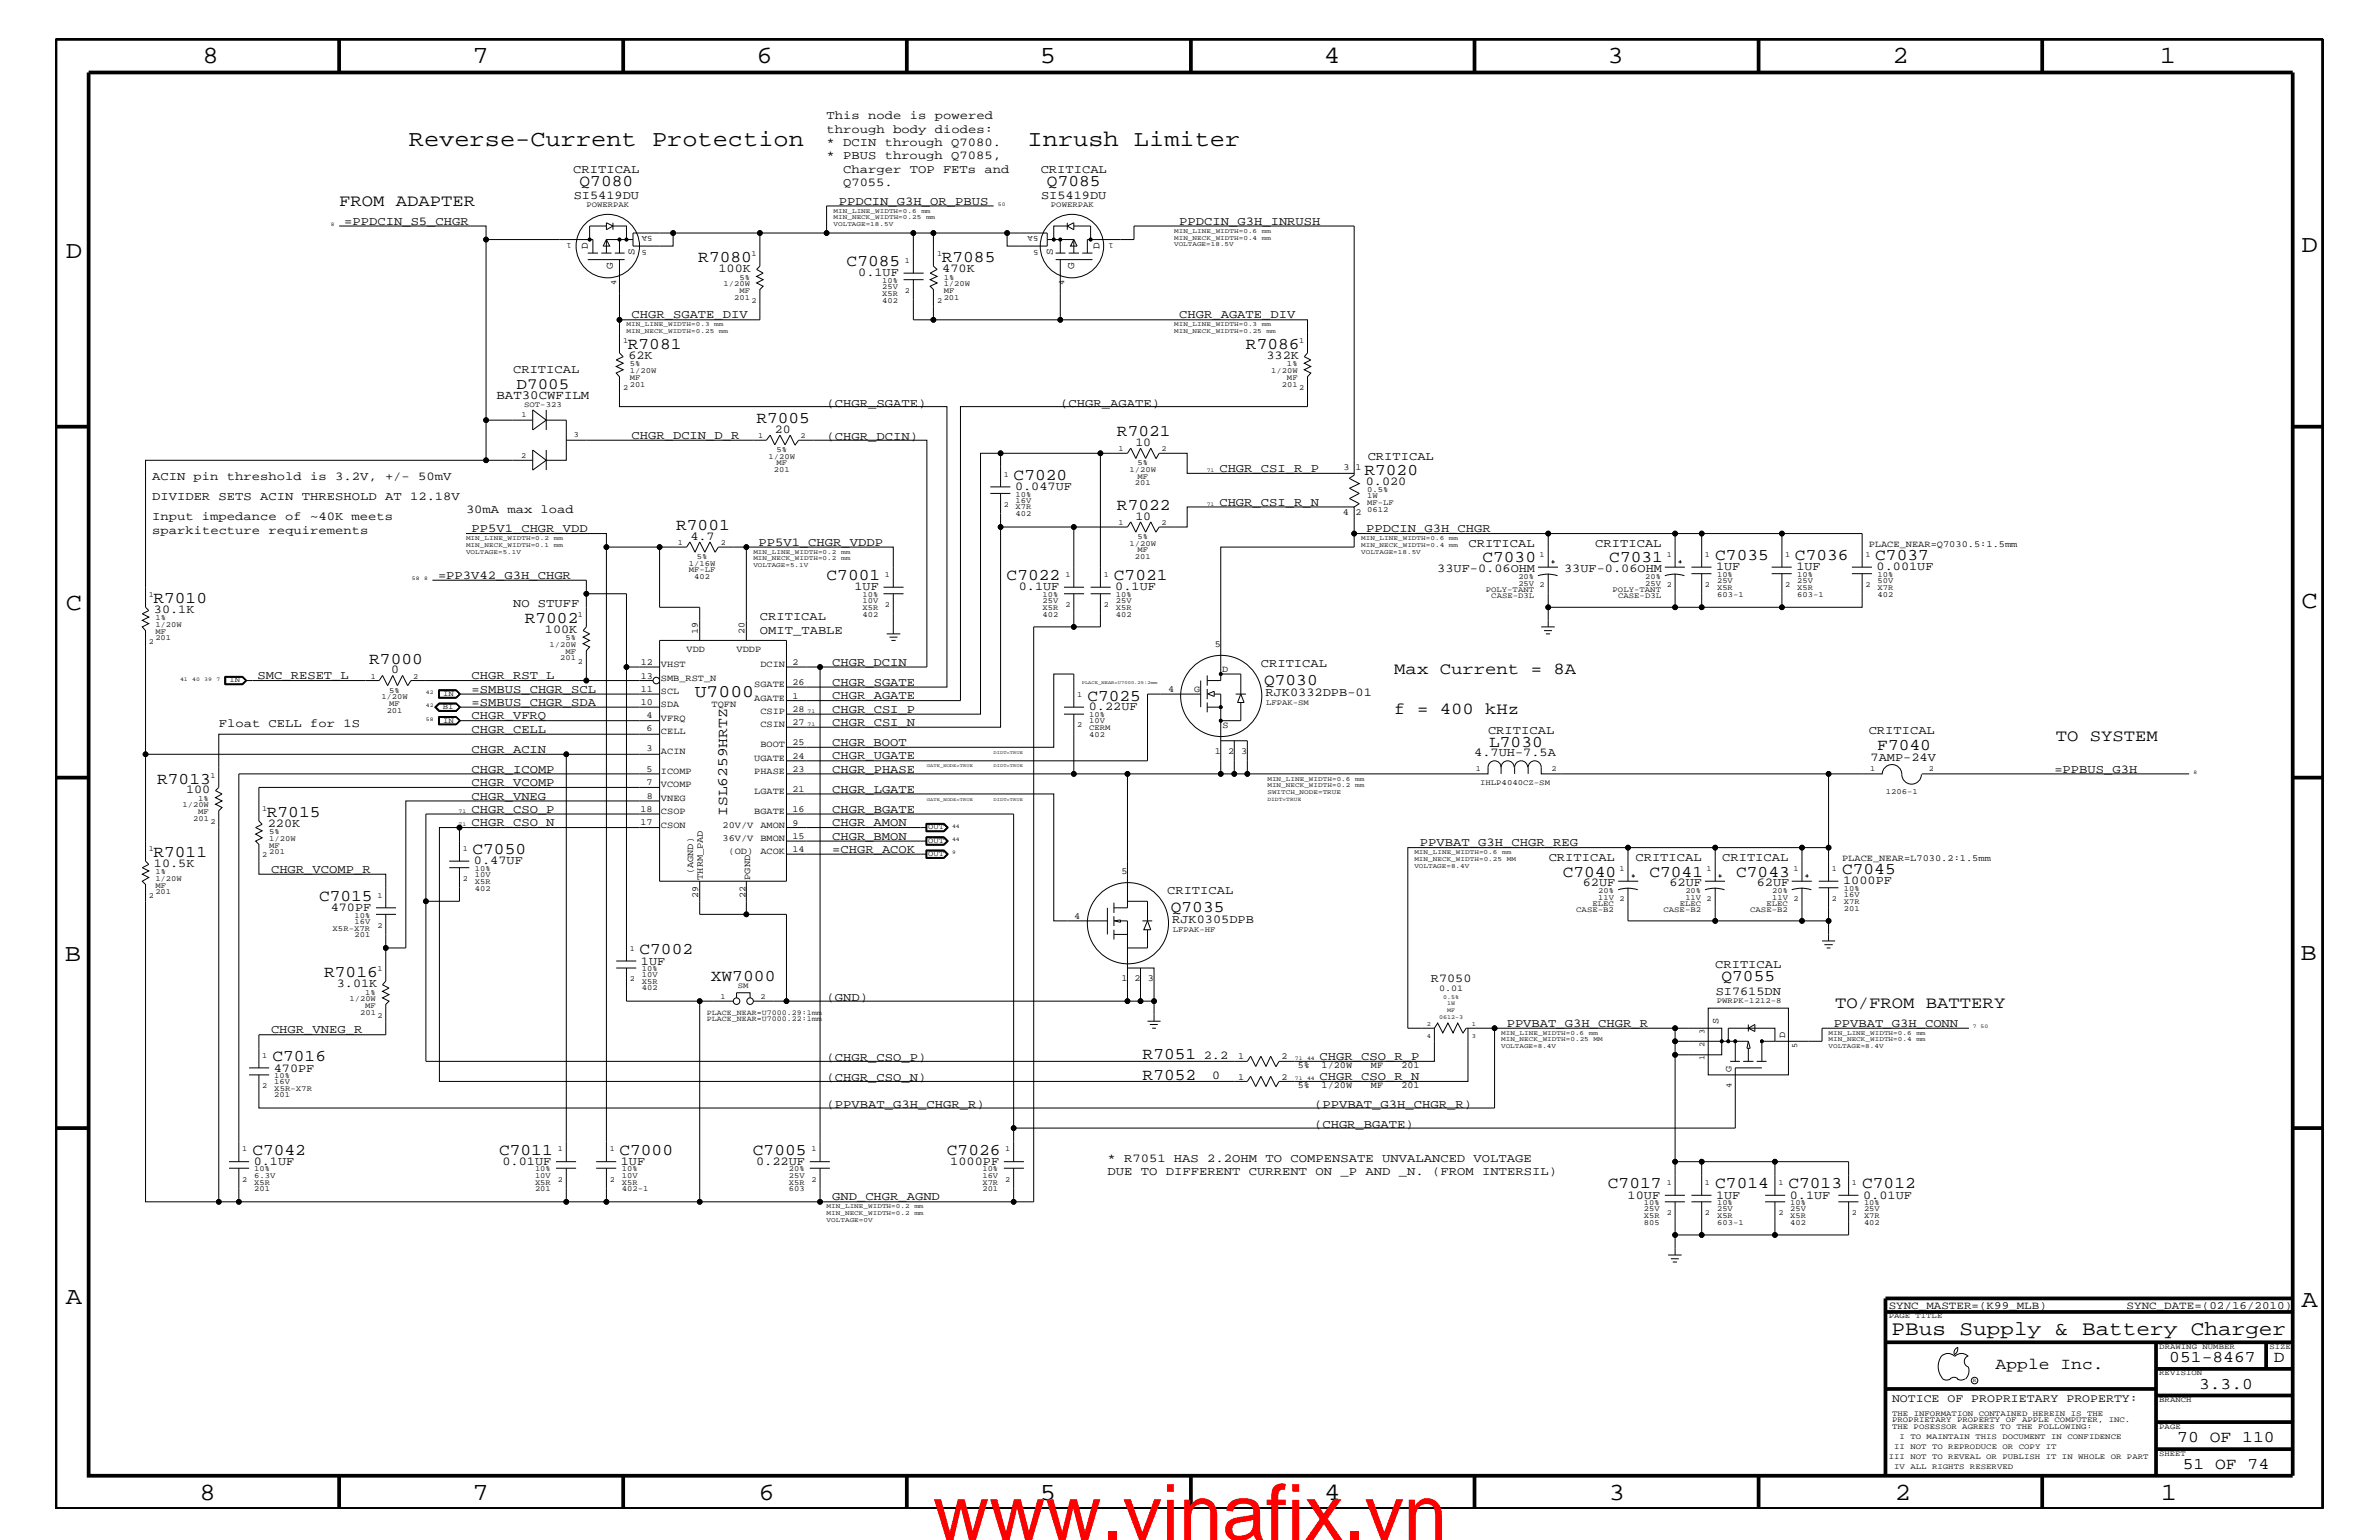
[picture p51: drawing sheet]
<svg xmlns="http://www.w3.org/2000/svg" width="432mm" height="279mm" viewBox="0 0 432 279" stroke-linecap="round" stroke-linejoin="round" font-family="sans-serif">
<defs><g id="words">
<text font-size="14.1" fill="#f00" x="169.3" y="279.4">www.vinafix.vn</text>
<g font-size="4.5">
<text x="36.7" y="11.5">8</text>
<text x="85.8" y="11.5">7</text>
<text x="137.3" y="11.5">6</text>
<text x="188.7" y="11.5">5</text>
<text x="240.3" y="11.5">4</text>
<text x="291.8" y="11.5">3</text>
<text x="343.5" y="11.5">2</text>
<text x="392" y="11.5">1</text>
<text x="11.9" y="46.8">D</text>
<text x="417.7" y="45.7">D</text>
<text x="11.9" y="110.6">C</text>
<text x="417.7" y="110.3">C</text>
<text x="11.8" y="174.3">B</text>
<text x="417.6" y="174.2">B</text>
<text x="11.9" y="236.7">A</text>
<text x="417.7" y="237.1">A</text>
<text x="36.2" y="272.1">8</text>
<text x="85.8" y="272.1">7</text>
<text x="137.7" y="272.1">6</text>
<text x="188.7" y="272.1">5</text>
<text x="240.4" y="272.1">4</text>
<text x="292" y="272.1">3</text>
<text x="343.9" y="272.1">2</text>
<text x="392.2" y="272.1">1</text>
</g>
<g font-size="4.1">
<text x="74.2" y="26.5">Reverse-Current Protection</text>
<text x="186.5" y="26.5">Inrush Limiter</text>
</g>
<text font-size="3.7" x="343.3" y="242.3">PBus Supply &amp; Battery Charger</text>
<text font-size="3.2" x="126.1" y="126.5">U7000</text>
<g font-size="3">
<text x="105.2" y="33.7">Q7080</text>
<text x="190" y="33.7">Q7085</text>
<text x="61.6" y="37.4">FROM ADAPTER</text>
<text x="126.7" y="47.6">R7080</text>
<text x="170.9" y="47.6">R7085</text>
<text x="153.7" y="48.3">C7085</text>
<text x="114" y="63.4">R7081</text>
<text x="226.1" y="63.4">R7086</text>
<text x="137.3" y="76.8">R7005</text>
<text x="202.7" y="79.2">R7021</text>
<text x="184" y="87.1">C7020</text>
<text x="247.6" y="86.2">R7020</text>
<text x="202.7" y="92.6">R7022</text>
<text x="122.7" y="96.2">R7001</text>
<text x="311.3" y="101.6">C7035</text>
<text x="325.8" y="101.6">C7036</text>
<text x="340.4" y="101.6">C7037</text>
<text x="150" y="105.3">C7001</text>
<text x="182.7" y="105.3">C7022</text>
<text x="202.2" y="105.3">C7021</text>
<text x="269.1" y="102.1">C7030</text>
<text x="292.1" y="102.1">C7031</text>
<text x="27.9" y="109.4">R7010</text>
<text x="95.2" y="113.1">R7002</text>
<text x="67" y="120.4">R7000</text>
<text x="229.4" y="124.2">Q7030</text>
<text x="253.1" y="122.3">Max Current = 8A</text>
<text x="197.4" y="127.1">C7025</text>
<text x="253.1" y="129.6">f = 400 kHz</text>
<text x="270.3" y="135.5">L7030</text>
<text x="340.7" y="136.1">F7040</text>
<text x="373.1" y="134.4">TO SYSTEM</text>
<text x="28.5" y="142.2">R7013</text>
<text x="48.4" y="148.2">R7015</text>
<text x="27.9" y="155.5">R7011</text>
<text x="85.8" y="155">C7050</text>
<text x="283.6" y="159">C7040</text>
<text x="299.4" y="159">C7041</text>
<text x="315.1" y="159">C7043</text>
<text x="334.3" y="158.6">C7045</text>
<text x="57.9" y="163.5">C7015</text>
<text x="212.5" y="165.4">Q7035</text>
<text x="116.1" y="173.2">C7002</text>
<text x="58.8" y="177.3">R7016</text>
<text x="129" y="177.9">XW7000</text>
<text x="312.5" y="178">Q7055</text>
<text x="333.1" y="182.9">TO/FROM BATTERY</text>
<text x="49.4" y="192.6">C7016</text>
<text x="207.4" y="192.2">R7051</text>
<text x="207.4" y="195.9">R7052</text>
<text x="45.8" y="209.6">C7042</text>
<text x="90.6" y="209.6">C7011</text>
<text x="112.4" y="209.6">C7000</text>
<text x="136.7" y="209.6">C7005</text>
<text x="171.9" y="209.6">C7026</text>
<text x="291.8" y="215.6">C7017</text>
<text x="311.3" y="215.6">C7014</text>
<text x="324.6" y="215.6">C7013</text>
<text x="338" y="215.6">C7012</text>
<text x="362.2" y="248.4">Apple Inc.</text>
<text x="393.7" y="247.1">051-8467</text>
<text x="399.2" y="252">3.3.0</text>
<text x="412.7" y="247.1">D</text>
<text x="395.2" y="261.6">70 OF 110</text>
<text x="396.2" y="266.6">51 OF 74</text>
</g>
<text font-size="2.9" x="93.8" y="70.6">D7005</text>
<text font-size="2.6" x="132" y="148" transform="rotate(-90 132 148)">ISL6259HRTZ</text>
<text font-size="2.3" x="90.1" y="72.4">BAT30CWFILM</text>
<g font-size="2.2">
<text x="150" y="21.6">This node is powered</text>
<text x="150" y="24.1">through body diodes:</text>
<text x="150" y="28.9">* PBUS through Q7085,</text>
<text x="150" y="26.5">* DCIN through Q7080.</text>
<text x="104.1" y="31.4">CRITICAL</text>
<text x="153" y="33.7">Q7055.</text>
<text x="153" y="31.4">Charger TOP FETs and</text>
<text x="188.9" y="31.4">CRITICAL</text>
<text x="62.5" y="40.8">=PPDCIN_S5_CHGR</text>
<text x="104.1" y="36.2">SI5419DU</text>
<text x="152.2" y="37.2">PPDCIN_G3H_OR_PBUS</text>
<text x="189" y="36.2">SI5419DU</text>
<text x="214" y="40.8">PPDCIN_G3H_INRUSH</text>
<text x="130.4" y="49.4">100K</text>
<text x="155.8" y="50.2">0.1UF</text>
<text x="171" y="49.4">470K</text>
<text x="114.6" y="57.8">CHGR_SGATE_DIV</text>
<text x="214" y="57.8">CHGR_AGATE_DIV</text>
<text x="114" y="65.1">62K</text>
<text x="229.9" y="65.1">332K</text>
<text x="93.1" y="67.7">CRITICAL</text>
<text x="150" y="73.8">(CHGR_SGATE)</text>
<text x="192.4" y="73.8">(CHGR_AGATE)</text>
<text x="114.6" y="79.6">CHGR_DCIN_D_R</text>
<text x="140.6" y="78.5">20</text>
<text x="150" y="79.9">(CHGR_DCIN)</text>
<text x="206.1" y="80.9">10</text>
<text x="248.2" y="83.5">CRITICAL</text>
<text x="27.6" y="87.1">ACIN pin threshold is 3.2V, +/- 50mV</text>
<text x="184.2" y="88.9">0.047UF</text>
<text x="221.3" y="85.6">CHGR_CSI_R_P</text>
<text x="247.9" y="88">0.020</text>
<text x="27.6" y="90.7">DIVIDER SETS ACIN THRESHOLD AT 12.18V</text>
<text x="27.6" y="94.3">Input impedance of ~40K meets</text>
<text x="84.6" y="93.2">30mA max load</text>
<text x="206.1" y="94.3">10</text>
<text x="221.3" y="91.7">CHGR_CSI_R_N</text>
<text x="27.6" y="96.8">sparkitecture requirements</text>
<text x="85.6" y="96.5">PP5V1_CHGR_VDD</text>
<text x="125.3" y="97.9">4.7</text>
<text x="137.7" y="99">PP5V1_CHGR_VDDP</text>
<text x="248" y="96.5">PPDCIN_G3H_CHGR</text>
<text x="266.5" y="99.3">CRITICAL</text>
<text x="289.6" y="99.3">CRITICAL</text>
<text x="79.5" y="105">=PP3V42_G3H_CHGR</text>
<text x="155.1" y="107.1">1UF</text>
<text x="184.9" y="107.1">0.1UF</text>
<text x="202.4" y="107.1">0.1UF</text>
<text x="260.9" y="103.7">33UF-0.06OHM</text>
<text x="283.9" y="103.7">33UF-0.06OHM</text>
<text x="311.5" y="103.5">1UF</text>
<text x="326.1" y="103.5">1UF</text>
<text x="340.6" y="103.5">0.001UF</text>
<text x="27.9" y="111.2">30.1K</text>
<text x="93.1" y="110.2">NO STUFF</text>
<text x="137.9" y="112.6">CRITICAL</text>
<text x="98.9" y="114.8">100K</text>
<text x="137.9" y="115">OMIT_TABLE</text>
<text x="46.7" y="123.2">SMC_RESET_L</text>
<text x="71" y="122.1">0</text>
<text x="85.6" y="123.2">CHGR_RST_L</text>
<text x="85.6" y="125.7">=SMBUS_CHGR_SCL</text>
<text x="151" y="124.4">CHGR_SGATE</text>
<text x="151" y="120.8">CHGR_DCIN</text>
<text x="228.9" y="121">CRITICAL</text>
<text x="39.7" y="131.9">Float CELL for 1S</text>
<text x="85.6" y="130.5">CHGR_VFRQ</text>
<text x="85.6" y="128">=SMBUS_CHGR_SDA</text>
<text x="151" y="126.9">CHGR_AGATE</text>
<text x="151" y="131.7">CHGR_CSI_N</text>
<text x="151" y="129.3">CHGR_CSI_P</text>
<text x="197.6" y="128.9">0.22UF</text>
<text x="229.7" y="126.3">RJK0332DPB-01</text>
<text x="85.6" y="133">CHGR_CELL</text>
<text x="85.6" y="136.6">CHGR_ACIN</text>
<text x="151" y="137.8">CHGR_UGATE</text>
<text x="151" y="135.3">CHGR_BOOT</text>
<text x="267.6" y="137.2">4.7UH-7.5A</text>
<text x="270.1" y="133.2">CRITICAL</text>
<text x="339.2" y="133.2">CRITICAL</text>
<text x="33.8" y="144">100</text>
<text x="85.6" y="142.6">CHGR_VCOMP</text>
<text x="85.6" y="140.2">CHGR_ICOMP</text>
<text x="151" y="140.2">CHGR_PHASE</text>
<text x="151" y="143.9">CHGR_LGATE</text>
<text x="339.5" y="138">7AMP-24V</text>
<text x="372.9" y="140.2">=PPBUS_G3H</text>
<text x="85.6" y="149.9">CHGR_CSO_N</text>
<text x="85.6" y="147.5">CHGR_CSO_P</text>
<text x="85.6" y="145.1">CHGR_VNEG</text>
<text x="151" y="147.5">CHGR_BGATE</text>
<text x="151" y="149.9">CHGR_AMON</text>
<text x="48.6" y="150.1">220K</text>
<text x="151" y="154.7">=CHGR_ACOK</text>
<text x="151" y="152.3">CHGR_BMON</text>
<text x="257.7" y="153.5">PPVBAT_G3H_CHGR_REG</text>
<text x="27.9" y="157.3">10.5K</text>
<text x="49.2" y="158.4">CHGR_VCOMP_R</text>
<text x="86" y="156.8">0.47UF</text>
<text x="281.1" y="156.2">CRITICAL</text>
<text x="287.3" y="160.7">62UF</text>
<text x="296.8" y="156.2">CRITICAL</text>
<text x="303" y="160.7">62UF</text>
<text x="312.6" y="156.2">CRITICAL</text>
<text x="318.9" y="160.7">62UF</text>
<text x="334.5" y="160.5">1000PF</text>
<text x="60" y="165.3">470PF</text>
<text x="211.8" y="162.2">CRITICAL</text>
<text x="212.8" y="167.5">RJK0305DPB</text>
<text x="61.1" y="179.1">3.01K</text>
<text x="116.3" y="175">1UF</text>
<text x="259.7" y="178.2">R7050</text>
<text x="311.3" y="175.6">CRITICAL</text>
<text x="150" y="181.6">(GND)</text>
<text x="311.4" y="180.5">SI7615DN</text>
<text x="49.2" y="187.5">CHGR_VNEG_R</text>
<text x="273.5" y="186.3">PPVBAT_G3H_CHGR_R</text>
<text x="332.8" y="186.3">PPVBAT_G3H_CONN</text>
<text x="49.7" y="194.4">470PF</text>
<text x="150" y="192.6">(CHGR_CSO_P)</text>
<text x="150" y="196.2">(CHGR_CSO_N)</text>
<text x="218.5" y="192.1">2.2</text>
<text x="220" y="195.7">0</text>
<text x="239.5" y="192.3">CHGR_CSO_R_P</text>
<text x="239.5" y="195.9">CHGR_CSO_R_N</text>
<text x="150" y="201">(PPVBAT_G3H_CHGR_R)</text>
<text x="238.5" y="201">(PPVBAT_G3H_CHGR_R)</text>
<text x="238.5" y="204.7">(CHGR_BGATE)</text>
<text x="46.1" y="211.4">0.1UF</text>
<text x="91.2" y="211.4">0.01UF</text>
<text x="112.7" y="211.4">1UF</text>
<text x="137.2" y="211.4">0.22UF</text>
<text x="172.5" y="211.4">1000PF</text>
<text x="201" y="210.8">* R7051 HAS 2.2OHM TO COMPENSATE UNVALANCED VOLTAGE</text>
<text x="201" y="213.2">DUE TO DIFFERENT CURRENT ON _P AND _N. (FROM INTERSIL)</text>
<text x="151" y="217.8">GND_CHGR_AGND</text>
<text x="295.4" y="217.5">10UF</text>
<text x="311.5" y="217.5">1UF</text>
<text x="324.9" y="217.5">0.1UF</text>
<text x="338.2" y="217.5">0.01UF</text>
</g>
<text font-size="2.1" x="343.4" y="254.4">NOTICE OF PROPRIETARY PROPERTY:</text>
<g font-size="2">
<text x="342.8" y="237.4">SYNC_MASTER=(K99_MLB)</text>
<text x="386" y="237.4">SYNC_DATE=(02/16/2010)</text>
</g>
<g font-size="1.9">
<text x="106.7" y="45.2" transform="rotate(-90 106.7 45.2)">D</text>
<text x="115.1" y="46.3" transform="rotate(-90 115.1 46.3)">S</text>
<text x="191.1" y="46.3" transform="rotate(-90 191.1 46.3)">S</text>
<text x="199.6" y="45.2" transform="rotate(-90 199.6 45.2)">D</text>
<text x="111.3" y="48.9" transform="rotate(-90 111.3 48.9)">G</text>
<text x="195" y="48.9" transform="rotate(-90 195 48.9)">G</text>
</g>
<g font-size="1.7">
<text x="243.8" y="85.2">3</text>
<text x="246" y="85.2">1</text>
<text x="243.8" y="93.5">4</text>
<text x="246" y="93.5">2</text>
<text x="339.2" y="99.3">PLACE_NEAR=Q7030.5:1.5mm</text>
<text x="124.6" y="118.2">VDD</text>
<text x="126.7" y="115.1" transform="rotate(-90 126.7 115.1)">19</text>
<text x="133.7" y="118.2">VDDP</text>
<text x="135.1" y="115.1" transform="rotate(-90 135.1 115.1)">20</text>
<text x="220.5" y="117.4">5</text>
<text x="116.3" y="120.7">12</text>
<text x="116.3" y="125.5">11</text>
<text x="116.3" y="123.1">13</text>
<text x="120" y="121">VHST</text>
<text x="120" y="125.9">SCL</text>
<text x="120" y="123.5">SMB_RST_N</text>
<text x="136.9" y="124.7">SGATE</text>
<text x="138" y="121">DCIN</text>
<text x="143.8" y="124.3">26</text>
<text x="143.8" y="120.7">2</text>
<text x="212" y="125.5">4</text>
<text x="216.7" y="125.5">G</text>
<text x="221.8" y="121.9">D</text>
<text x="116.3" y="128">10</text>
<text x="117.3" y="130.2">4</text>
<text x="120" y="128.3">SDA</text>
<text x="120" y="130.8">VFRQ</text>
<text x="129.2" y="128.2">TQFN</text>
<text x="136.9" y="127.1">AGATE</text>
<text x="138" y="129.6">CSIP</text>
<text x="138" y="131.9">CSIN</text>
<text x="143.8" y="126.8">1</text>
<text x="143.8" y="129.1">28</text>
<text x="143.8" y="131.6">27</text>
<text x="117.3" y="136.3">3</text>
<text x="117.3" y="132.7">6</text>
<text x="120" y="136.8">ACIN</text>
<text x="120" y="133.2">CELL</text>
<text x="138" y="135.6">BOOT</text>
<text x="143.8" y="135.2">25</text>
<text x="143.8" y="137.7">24</text>
<text x="220.5" y="136.8">1</text>
<text x="221.9" y="132.1">S</text>
<text x="222.9" y="136.8">2</text>
<text x="225.3" y="136.8">3</text>
<text x="117.3" y="140">5</text>
<text x="117.3" y="142.4">7</text>
<text x="120" y="140.4">ICOMP</text>
<text x="120" y="142.9">VCOMP</text>
<text x="136.9" y="140.4">PHASE</text>
<text x="136.9" y="138">UGATE</text>
<text x="143.8" y="143.7">21</text>
<text x="143.8" y="140.1">23</text>
<text x="116.2" y="147.3">18</text>
<text x="116.2" y="149.6">17</text>
<text x="117.4" y="144.9">8</text>
<text x="120" y="145.3">VNEG</text>
<text x="120" y="147.7">CSOP</text>
<text x="136.9" y="144">LGATE</text>
<text x="136.9" y="147.7">BGATE</text>
<text x="143.8" y="149.8">9</text>
<text x="143.8" y="147.3">16</text>
<text x="120" y="150.1">CSON</text>
<text x="131.1" y="150.1">20V/V</text>
<text x="131.1" y="152.6">36V/V</text>
<text x="132.2" y="155">(OD)</text>
<text x="138" y="150.1">AMON</text>
<text x="138" y="152.6">BMON</text>
<text x="138" y="155">ACOK</text>
<text x="143.8" y="152.2">15</text>
<text x="143.8" y="154.6">14</text>
<text x="125.8" y="158.6" transform="rotate(-90 125.8 158.6)">(AGND)</text>
<text x="127.6" y="159.6" transform="rotate(-90 127.6 159.6)">THRM_PAD</text>
<text x="136.1" y="159.6" transform="rotate(-90 136.1 159.6)">PGND</text>
<text x="203.5" y="158.6">5</text>
<text x="334.3" y="156.2">PLACE_NEAR=L7030.2:1.5mm</text>
<text x="126.7" y="162.9" transform="rotate(-90 126.7 162.9)">29</text>
<text x="135.3" y="162.9" transform="rotate(-90 135.3 162.9)">22</text>
<text x="195" y="166.7">4</text>
<text x="203.5" y="178">1</text>
<text x="205.9" y="178">2</text>
<text x="208.4" y="178">3</text>
<text x="311.9" y="185.9" transform="rotate(-90 311.9 185.9)">S</text>
<text x="324" y="188.3" transform="rotate(-90 324 188.3)">D</text>
<text x="224.7" y="192.2">1</text>
<text x="224.7" y="195.9">1</text>
<text x="232.6" y="192.2">2</text>
<text x="232.6" y="195.9">2</text>
<text x="235.5" y="193.7">5%</text>
<text x="235.5" y="197.4">5%</text>
<text x="239.9" y="193.7">1/20W</text>
<text x="239.9" y="197.4">1/20W</text>
<text x="248.8" y="193.7">MF</text>
<text x="248.8" y="197.4">MF</text>
<text x="254.4" y="193.7">201</text>
<text x="254.4" y="197.4">201</text>
<text x="314.3" y="194.4" transform="rotate(-90 314.3 194.4)">G</text>
</g>
<text font-size="1.6" x="261.2" y="179.9">0.01</text>
<g font-size="1.4">
<text x="106.4" y="37.6">POWERPAK</text>
<text x="190.8" y="37.6">POWERPAK</text>
<text x="103.7" y="44.1" transform="rotate(-180 103.7 44.1)">1</text>
<text x="117.4" y="45.3" transform="rotate(-180 117.4 45.3)">5</text>
<text x="118.4" y="42.9" transform="rotate(-180 118.4 42.9)">5A</text>
<text x="136.4" y="46.5">1</text>
<text x="164.3" y="47.7">1</text>
<text x="170.1" y="46.5">1</text>
<text x="188.5" y="42.9" transform="rotate(-180 188.5 42.9)">5A</text>
<text x="188.5" y="45.3" transform="rotate(-180 188.5 45.3)">5</text>
<text x="202.1" y="44.1" transform="rotate(-180 202.1 44.1)">1</text>
<text x="111.8" y="51.7" transform="rotate(-90 111.8 51.7)">4</text>
<text x="131.3" y="51.9">1/20W</text>
<text x="134.2" y="50.7">5%</text>
<text x="134.2" y="53.2">MF</text>
<text x="160.1" y="51.3">10%</text>
<text x="160.1" y="52.4">25V</text>
<text x="160.1" y="53.6">X5R</text>
<text x="164.3" y="53.2">2</text>
<text x="171.3" y="50.7">1%</text>
<text x="171.3" y="51.9">1/20W</text>
<text x="171.3" y="53.2">MF</text>
<text x="193.1" y="51.7" transform="rotate(-90 193.1 51.7)">4</text>
<text x="133.3" y="54.4">201</text>
<text x="136.4" y="55">2</text>
<text x="160.1" y="54.9">402</text>
<text x="170.1" y="55">2</text>
<text x="171.3" y="54.4">201</text>
<text x="113.1" y="62.3">1</text>
<text x="235.8" y="62.3">1</text>
<text x="113.1" y="70.7">2</text>
<text x="114.3" y="66.5">5%</text>
<text x="114.3" y="67.7">1/20W</text>
<text x="114.3" y="68.9">MF</text>
<text x="114.3" y="70.1">201</text>
<text x="230.7" y="67.7">1/20W</text>
<text x="232.7" y="70.1">201</text>
<text x="233.6" y="66.5">1%</text>
<text x="233.6" y="68.9">MF</text>
<text x="235.8" y="70.7">2</text>
<text x="94.7" y="75.7">1</text>
<text x="95.1" y="73.8">SOT-323</text>
<text x="94.6" y="83.1">2</text>
<text x="104.1" y="79.4">3</text>
<text x="137.6" y="79.4">1</text>
<text x="139.5" y="83.3">1/20W</text>
<text x="140.9" y="82">5%</text>
<text x="145.3" y="79.4">2</text>
<text x="203" y="81.9">1</text>
<text x="210.8" y="81.9">2</text>
<text x="140.5" y="85.6">201</text>
<text x="140.9" y="84.4">MF</text>
<text x="182.2" y="86.5">1</text>
<text x="205" y="85.6">1/20W</text>
<text x="206" y="88.1">201</text>
<text x="206.5" y="84.4">5%</text>
<text x="206.5" y="86.9">MF</text>
<text x="248.2" y="89.2">0.5%</text>
<text x="182.2" y="92">2</text>
<text x="184.3" y="93.7">402</text>
<text x="184.3" y="92.4">X7R</text>
<text x="184.3" y="91.2">16V</text>
<text x="184.3" y="90.1">10%</text>
<text x="203" y="95.2">1</text>
<text x="210.8" y="95.2">2</text>
<text x="248.2" y="90.4">1W</text>
<text x="248.2" y="92.8">0612</text>
<text x="248.2" y="91.6">MF-LF</text>
<text x="123" y="98.8">1</text>
<text x="126.4" y="101.4">5%</text>
<text x="130.8" y="98.8">2</text>
<text x="205" y="99">1/20W</text>
<text x="206" y="101.4">201</text>
<text x="206.5" y="97.7">5%</text>
<text x="206.5" y="100.2">MF</text>
<text x="279.4" y="101">1</text>
<text x="302.5" y="101">1</text>
<text x="309.5" y="101">1</text>
<text x="324" y="101">1</text>
<text x="338.6" y="101">1</text>
<text x="125" y="103.8">MF-LF</text>
<text x="125" y="102.6">1/16W</text>
<text x="126" y="105">402</text>
<text x="160.6" y="104.7">1</text>
<text x="193.4" y="104.7">1</text>
<text x="200.3" y="104.7">1</text>
<text x="269.7" y="107.4">POLY-TANT</text>
<text x="275.6" y="105">20%</text>
<text x="275.6" y="106.3">25V 2</text>
<text x="292.7" y="107.4">POLY-TANT</text>
<text x="298.6" y="105">20%</text>
<text x="298.6" y="106.3">25V 2</text>
<text x="309.5" y="106.5">2</text>
<text x="311.7" y="107">X5R</text>
<text x="311.7" y="105.8">25V</text>
<text x="311.7" y="104.7">10%</text>
<text x="324" y="106.5">2</text>
<text x="326.2" y="107">X5R</text>
<text x="326.2" y="105.8">25V</text>
<text x="326.2" y="104.7">10%</text>
<text x="338.6" y="106.5">2</text>
<text x="340.8" y="107">X7R</text>
<text x="340.8" y="105.8">50V</text>
<text x="340.8" y="104.7">10%</text>
<text x="27" y="108.3">1</text>
<text x="28.2" y="112.6">1%</text>
<text x="28.2" y="113.7">1/20W</text>
<text x="104.9" y="112">1</text>
<text x="156.5" y="111.9">402</text>
<text x="156.5" y="110.6">X5R</text>
<text x="156.5" y="109.4">10V</text>
<text x="156.5" y="108.3">10%</text>
<text x="160.6" y="110.2">2</text>
<text x="189.2" y="111.9">402</text>
<text x="189.2" y="110.6">X5R</text>
<text x="189.2" y="109.4">25V</text>
<text x="189.2" y="108.3">10%</text>
<text x="193.4" y="110.2">2</text>
<text x="200.3" y="110.2">2</text>
<text x="202.5" y="111.9">402</text>
<text x="202.5" y="110.6">X5R</text>
<text x="202.5" y="109.4">25V</text>
<text x="202.5" y="108.3">10%</text>
<text x="270.7" y="108.6">CASE-D3L</text>
<text x="293.7" y="108.6">CASE-D3L</text>
<text x="311.7" y="108.2">603-1</text>
<text x="326.2" y="108.2">603-1</text>
<text x="340.8" y="108.2">402</text>
<text x="27" y="116.8">2</text>
<text x="28.2" y="115">MF</text>
<text x="28.2" y="116.2">201</text>
<text x="99.7" y="117.4">1/20W</text>
<text x="101.7" y="119.8">201</text>
<text x="102.6" y="118.6">MF</text>
<text x="102.6" y="116.2">5%</text>
<text x="41.7" y="123.8">IN</text>
<text x="67.3" y="123.1">1</text>
<text x="70.7" y="125.7">5%</text>
<text x="75" y="123.1">2</text>
<text x="104.9" y="120.4">2</text>
<text x="69.2" y="126.9">1/20W</text>
<text x="70.2" y="129.3">201</text>
<text x="70.7" y="128">MF</text>
<text x="80.3" y="128.7">BI</text>
<text x="80.4" y="126.3">IN</text>
<text x="80.4" y="131.1">IN</text>
<text x="195.5" y="131.9">2</text>
<text x="195.5" y="126.5">1</text>
<text x="197.7" y="131.3">10V</text>
<text x="197.7" y="130.2">10%</text>
<text x="229.8" y="127.9">LFPAK-SM</text>
<text x="197.7" y="133.6">402</text>
<text x="197.7" y="132.4">CERM</text>
<text x="38.2" y="141.1">1</text>
<text x="267.9" y="139.8">1</text>
<text x="268.6" y="142.4">IHLP4040CZ-SM</text>
<text x="281.6" y="139.8">2</text>
<text x="339.4" y="139.8">1</text>
<text x="350.1" y="139.8">2</text>
<text x="33.1" y="146.5">1/20W</text>
<text x="35.1" y="149">201</text>
<text x="36" y="145.3">1%</text>
<text x="36" y="147.7">MF</text>
<text x="38.2" y="149.5">2</text>
<text x="47.6" y="147.1">1</text>
<text x="342.3" y="144">1206-1</text>
<text x="27" y="154.4">1</text>
<text x="47.6" y="155.6">2</text>
<text x="48.9" y="151.3">5%</text>
<text x="48.9" y="152.6">1/20W</text>
<text x="48.9" y="153.8">MF</text>
<text x="48.9" y="155">201</text>
<text x="84" y="154.4">1</text>
<text x="168.5" y="152.9">OUT</text>
<text x="168.5" y="150.5">OUT</text>
<text x="168.5" y="155.4">OUT</text>
<text x="28.2" y="158.6">1%</text>
<text x="28.2" y="159.9">1/20W</text>
<text x="28.2" y="161.1">MF</text>
<text x="84" y="159.9">2</text>
<text x="86.2" y="161.6">402</text>
<text x="86.2" y="160.3">X5R</text>
<text x="86.2" y="159.1">10V</text>
<text x="86.2" y="158">10%</text>
<text x="290.1" y="162">20%</text>
<text x="294" y="158">1</text>
<text x="305.9" y="162">20%</text>
<text x="309.7" y="158">1</text>
<text x="321.6" y="162">20%</text>
<text x="325.5" y="158">1</text>
<text x="332.5" y="158">1</text>
<text x="334.7" y="161.7">10%</text>
<text x="27" y="162.8">2</text>
<text x="28.2" y="162.2">201</text>
<text x="64.3" y="167.6">16V</text>
<text x="64.3" y="166.5">10%</text>
<text x="68.5" y="162.8">1</text>
<text x="286.1" y="165.6">CASE-B2</text>
<text x="289.1" y="164.4">ELEC</text>
<text x="290.1" y="163.3">11V 2</text>
<text x="301.9" y="165.6">CASE-B2</text>
<text x="304.9" y="164.4">ELEC</text>
<text x="305.9" y="163.3">11V 2</text>
<text x="317.7" y="165.6">CASE-B2</text>
<text x="320.6" y="164.4">ELEC</text>
<text x="321.6" y="163.3">11V 2</text>
<text x="332.5" y="163.5">2</text>
<text x="334.7" y="162.8">16V</text>
<text x="334.7" y="163.9">X7R</text>
<text x="334.7" y="165.2">201</text>
<text x="60.4" y="168.9">X5R-X7R</text>
<text x="64.3" y="170">201</text>
<text x="68.5" y="168.3">2</text>
<text x="114.3" y="172.6">1</text>
<text x="212.9" y="169">LFPAK-HF</text>
<text x="68.5" y="176.2">1</text>
<text x="114.3" y="178">2</text>
<text x="116.5" y="179.7">402</text>
<text x="116.5" y="178.5">X5R</text>
<text x="116.5" y="177.3">10V</text>
<text x="116.5" y="176.2">10%</text>
<text x="133.9" y="179.3">SM</text>
<text x="63.4" y="181.6">1/20W</text>
<text x="65.4" y="184.1">201</text>
<text x="66.3" y="180.5">1%</text>
<text x="66.3" y="182.9">MF</text>
<text x="68.5" y="184.7">2</text>
<text x="128.3" y="184.1">PLACE_NEAR=U7000.29:1mm</text>
<text x="128.3" y="185.3">PLACE_NEAR=U7000.22:1mm</text>
<text x="130.8" y="181.3">1</text>
<text x="138" y="181.3">2</text>
<text x="311.6" y="181.9">PWRPK-1212-8</text>
<text x="47.6" y="192">1</text>
<text x="309.4" y="190" transform="rotate(-90 309.4 190)">2</text>
<text x="309.4" y="187.6" transform="rotate(-90 309.4 187.6)">3</text>
<text x="326.2" y="190.1" transform="rotate(-90 326.2 190.1)">5</text>
<text x="47.6" y="197.4">2</text>
<text x="49.8" y="197.9">X5R-X7R</text>
<text x="49.8" y="196.7">16V</text>
<text x="49.8" y="195.6">10%</text>
<text x="309.4" y="192.4" transform="rotate(-90 309.4 192.4)">1</text>
<text x="314.3" y="197.4" transform="rotate(-90 314.3 197.4)">4</text>
<text x="49.8" y="199.1">201</text>
<text x="43.9" y="208.9">1</text>
<text x="101.3" y="208.9">1</text>
<text x="110.7" y="208.9">1</text>
<text x="147.3" y="208.9">1</text>
<text x="182.5" y="208.9">1</text>
<text x="43.9" y="214.4">2</text>
<text x="46.1" y="214.9">X5R</text>
<text x="46.1" y="213.6">6.3V</text>
<text x="46.1" y="212.5">10%</text>
<text x="97.1" y="214.9">X5R</text>
<text x="97.1" y="213.6">10V</text>
<text x="97.1" y="212.5">10%</text>
<text x="101.3" y="214.4">2</text>
<text x="110.7" y="214.4">2</text>
<text x="112.9" y="214.9">X5R</text>
<text x="112.9" y="213.6">10V</text>
<text x="112.9" y="212.5">10%</text>
<text x="143.2" y="214.9">X5R</text>
<text x="143.2" y="213.6">25V</text>
<text x="143.2" y="212.5">20%</text>
<text x="147.3" y="214.4">2</text>
<text x="178.3" y="214.9">X7R</text>
<text x="178.3" y="213.6">16V</text>
<text x="178.3" y="212.5">10%</text>
<text x="182.5" y="214.4">2</text>
<text x="302.5" y="215">1</text>
<text x="309.5" y="215">1</text>
<text x="322.8" y="215">1</text>
<text x="336.1" y="215">1</text>
<text x="46.1" y="216.1">201</text>
<text x="97.1" y="216.1">201</text>
<text x="112.9" y="216.1">402-1</text>
<text x="143.2" y="216.1">603</text>
<text x="178.3" y="216.1">201</text>
<text x="298.4" y="220.9">X5R</text>
<text x="298.4" y="219.7">25V</text>
<text x="298.4" y="218.6">10%</text>
<text x="302.5" y="220.4">2</text>
<text x="309.5" y="220.4">2</text>
<text x="311.7" y="218.6">10%</text>
<text x="311.7" y="220.9">X5R</text>
<text x="311.7" y="219.7">25V</text>
<text x="322.8" y="220.4">2</text>
<text x="325" y="220.9">X5R</text>
<text x="325" y="219.7">25V</text>
<text x="325" y="218.6">10%</text>
<text x="336.1" y="220.4">2</text>
<text x="338.3" y="220.9">X7R</text>
<text x="338.3" y="219.7">25V</text>
<text x="338.3" y="218.6">10%</text>
<text x="298.4" y="222.2">805</text>
<text x="311.7" y="222.2">603-1</text>
<text x="325" y="222.2">402</text>
<text x="338.3" y="222.2">402</text>
<text x="342.8" y="239.2">PAGE TITLE</text>
<text x="391.9" y="244.7">DRAWING NUMBER</text>
<text x="411.9" y="244.7">SIZE</text>
<text x="391.9" y="249.5">REVISION</text>
<text x="343.4" y="256.8">THE INFORMATION CONTAINED HEREIN IS THE</text>
<text x="391.9" y="254.4">BRANCH</text>
<text x="343.4" y="259.3">THE POSESSOR AGREES TO THE FOLLOWING:</text>
<text x="343.4" y="258">PROPRIETARY PROPERTY OF APPLE COMPUTER, INC.</text>
<text x="343.8" y="262.9">II NOT TO REPRODUCE OR COPY IT</text>
<text x="344.8" y="261.1">I TO MAINTAIN THIS DOCUMENT IN CONFIDENCE</text>
<text x="391.9" y="259.3">PAGE</text>
<text x="342.8" y="264.7">III NOT TO REVEAL OR PUBLISH IT IN WHOLE OR PART</text>
<text x="343.8" y="266.6">IV ALL RIGHTS RESERVED</text>
<text x="391.9" y="264.1">SHEET</text>
</g>
<g font-size="1.2">
<text x="151.3" y="38.6">MIN_LINE_WIDTH=0.6</text>
<text x="151.3" y="39.8">MIN_NECK_WIDTH=0.25</text>
<text x="151.3" y="41">VOLTAGE=18.5V</text>
<text x="167.2" y="38.6">mm</text>
<text x="168.1" y="39.8">mm</text>
<text x="213.1" y="43.5">MIN_NECK_WIDTH=0.4</text>
<text x="213.1" y="42.3">MIN_LINE_WIDTH=0.6</text>
<text x="213.1" y="44.6">VOLTAGE=18.5V</text>
<text x="229" y="43.5">mm</text>
<text x="229" y="42.3">mm</text>
<text x="113.7" y="59.2">MIN_LINE_WIDTH=0.3</text>
<text x="129.6" y="59.2">mm</text>
<text x="213.1" y="59.2">MIN_LINE_WIDTH=0.3</text>
<text x="229" y="59.2">mm</text>
<text x="113.7" y="60.4">MIN_NECK_WIDTH=0.25</text>
<text x="130.5" y="60.4">mm</text>
<text x="213.1" y="60.4">MIN_NECK_WIDTH=0.25</text>
<text x="229.9" y="60.4">mm</text>
<text x="84.6" y="99.3">MIN_NECK_WIDTH=0.1</text>
<text x="84.6" y="98">MIN_LINE_WIDTH=0.2</text>
<text x="84.6" y="100.4">VOLTAGE=5.1V</text>
<text x="100.5" y="99.3">mm</text>
<text x="100.5" y="98">mm</text>
<text x="136.7" y="101.6">MIN_NECK_WIDTH=0.2</text>
<text x="136.7" y="100.4">MIN_LINE_WIDTH=0.2</text>
<text x="152.7" y="101.6">mm</text>
<text x="152.7" y="100.4">mm</text>
<text x="247.1" y="98">MIN_LINE_WIDTH=0.6</text>
<text x="247.1" y="100.4">VOLTAGE=18.5V</text>
<text x="247.1" y="99.3">MIN_NECK_WIDTH=0.4</text>
<text x="263" y="98">mm</text>
<text x="263" y="99.3">mm</text>
<text x="136.7" y="102.9">VOLTAGE=5.1V</text>
<text x="230" y="142.9">MIN_NECK_WIDTH=0.2</text>
<text x="230" y="141.7">MIN_LINE_WIDTH=0.6</text>
<text x="246" y="142.9">mm</text>
<text x="246" y="141.7">mm</text>
<text x="230" y="144">SWITCH_NODE=TRUE</text>
<text x="256.7" y="155">MIN_LINE_WIDTH=0.6</text>
<text x="272.6" y="155">mm</text>
<text x="256.7" y="156.2">MIN_NECK_WIDTH=0.25</text>
<text x="256.7" y="157.4">VOLTAGE=8.4V</text>
<text x="273.5" y="156.2">MM</text>
<text x="259" y="188.4">4</text>
<text x="259" y="186.1">2</text>
<text x="267.1" y="188.4">3</text>
<text x="267.1" y="186.1">1</text>
<text x="272.5" y="188.9">MIN_NECK_WIDTH=0.25</text>
<text x="272.5" y="187.7">MIN_LINE_WIDTH=0.6</text>
<text x="272.5" y="190.2">VOLTAGE=8.4V</text>
<text x="288.4" y="187.7">mm</text>
<text x="289.2" y="188.9">MM</text>
<text x="331.9" y="187.7">MIN_LINE_WIDTH=0.6</text>
<text x="331.9" y="188.9">MIN_NECK_WIDTH=0.4</text>
<text x="331.9" y="190.2">VOLTAGE=8.4V</text>
<text x="347.8" y="187.7">mm</text>
<text x="347.8" y="188.9">mm</text>
<text x="150" y="219.2">MIN_LINE_WIDTH=0.2</text>
<text x="150" y="220.4">MIN_NECK_WIDTH=0.2</text>
<text x="150" y="221.7">VOLTAGE=0V</text>
<text x="166" y="219.2">mm</text>
<text x="166" y="220.4">mm</text>
</g>
<g font-size="1.1">
<text x="261.2" y="184.9">0612-3</text>
<text x="262" y="181.2">0.5%</text>
<text x="262.7" y="183.6">MF</text>
<text x="262.7" y="182.4">1W</text>
</g>
<g font-size="1">
<text x="60" y="41">8</text>
<text x="181.1" y="37.4">50</text>
<text x="219" y="85.6">71</text>
<text x="219" y="91.7">71</text>
<text x="74.8" y="105.3">58</text>
<text x="77" y="105.3">8</text>
<text x="32.7" y="123.5">41</text>
<text x="34.9" y="123.5">40</text>
<text x="37.1" y="123.5">39</text>
<text x="39.3" y="123.5">7</text>
<text x="77.3" y="125.9">42</text>
<text x="77.3" y="130.8">58</text>
<text x="77.3" y="128.3">42</text>
<text x="146.6" y="131.7">71</text>
<text x="146.6" y="129.3">71</text>
<text x="398.1" y="140.4">8</text>
<text x="83.2" y="149.9">71</text>
<text x="83.2" y="147.5">71</text>
<text x="230" y="145.3">DIDT=TRUE</text>
<text x="172.8" y="152.6">44</text>
<text x="172.8" y="150.1">44</text>
<text x="172.8" y="155">9</text>
<text x="358.1" y="186.5">7</text>
<text x="359.5" y="186.5">50</text>
<text x="235" y="192.3">71</text>
<text x="235" y="195.9">71</text>
<text x="237.2" y="192.3">44</text>
<text x="237.2" y="195.9">44</text>
<text x="358.1" y="250.7">R</text>
</g>
<g font-size=".8">
<text x="196.3" y="124.1">PLACE_NEAR=U7000.25:2mm</text>
<text x="180.3" y="136.8">DIDT=TRUE</text>
<text x="168.2" y="139.2">GATE_NODE=TRUE</text>
<text x="180.3" y="139.2">DIDT=TRUE</text>
<text x="168.2" y="145.3">GATE_NODE=TRUE</text>
<text x="180.3" y="145.3">DIDT=TRUE</text>
</g>
</g></defs>
<g fill="none" stroke="#000" stroke-width=".18">
<path d="M180.3 37.4h-30.3v4.9M61.6 41h26.6v2.5M106.7 45.9h1.8M106.7 47.1h6.7M107.6 45.9v-2.4h-19.4v32.7h8.5M109.1 45.9h1.9M110.1 43.5l.6 1.1h-1.2zM110.1 43.5v2.4M110.1 41h-3.1v2.5M110.1 43.5h4.8M111.3 41l-1.2-.6v1.3l1.2-.7h2.4v2.5M111.3 40.4v1.3"/>
<path d="M111.6 45.9h1.8M112.4 58v6l.7 .7-1.3 .6 1.3 .6-1.3 .6 1.3 .6-1.3 .6 .6 .7v5.4h59.5v50.9h-29.2M112.4 43.5v2.4M114.9 42.3h7.3v2.3h-7.3zM122.2 42.3h15.7v6l-.6 .6 1.2 .7-1.2 .6 1.2 .5-1.2 .6 1.2 .6-.6 .6v5.5h-25.5v-10.9M137.9 42.3h27.9M164 50.7h3.6M164 49.6h3.6M165.8 50.7v7.3h3.6M169.4 42.3h-3.6v7.3M182.8 42.3h-13.4v6l.7 .6-1.3 .7 1.3 .6-1.3 .5 1.3 .6-1.3 .6 .6 .6v5.5M182.8 42.3h7.3v2.3h-7.3z"/>
<path d="M190.1 43.5h4.8M191.6 45.9h1.8M191.6 47.1h6.7M192.4 58h44.9v6l-.6 .7 1.2 .6-1.2 .6 1.2 .6-1.2 .6 1.2 .6-.6 .7v5.4h-63v53.3h-31.6M192.4 47.1v10.9h-23M192.4 43.5v2.4M193.7 41l1.2-.6v1.3l-1.2-.7h-2.4v2.5M193.7 40.4v1.3M194 45.9h1.8M194.9 43.5l.6 1.1h-1.2zM194.9 43.5v2.4M194.9 41h3.1v2.5"/>
<path d="M196.4 45.9h1.9M197.4 45.9v-2.4h8.4v-2.5h40v45.2l-.9 .6M88.2 76.2v7.3M99.1 76.2l-2.4-1.8v3.6l2.4-1.8h3.7v7.3h-3.7M99.1 74.4v3.6M102.8 79.9h36.3l.7-1 .8 1.8 1-1.8 .9 1.8 .9-1.8 .9 1.8M84.6 96.8h25.5v2.5h9.6M96.7 83.5h-70.3v26.7l.6 .6-1.2 .6 1.2 .6-1.2 .6 1.2 .5-1.2 .6 .6 .7v22.4h76.4M96.7 81.6l2.4 1.9-2.4 1.8zM99.1 81.6v3.7M110.1 99.3v111.5M135.5 99.3h26.6v7.2"/>
<path d="M144.3 80.8l.6-.9h23.3v41.1h-25.5M179.7 89.5h3.7M179.7 88.3h3.7M181.6 95.6h23l.6-.9 1 1.8 .8-1.8 .9 1.8 1-1.8 .9 1.8 .6-.9h5.1v-3.6h30.3v4.8h35.2M181.6 89.5v42.4h-38.9M181.6 88.3v-6.1h-3.6v47.4h-35.3M181.6 82.2h23l.6-.9 1 1.9 .8-1.9 .9 1.9 1-1.9 .9 1.9M194.9 95.6v10.9M199.7 82.2v24.3M209.8 83.3l.6-1.1h5.1v3.7h30.3M244.9 86.8l1.8 .9-1.8 .9 1.8 .9-1.8 1 1.8 .9-.9 .6M245.8 96.8v2.5h-24.2v24.2h-2.5"/>
<path d="M281 96.8v6.1M281 96.8h23M308.9 96.8h-4.9v6.1M323.4 96.8h-14.5v6.1M323.4 96.8h14.6v6.1M323.4 96.8v6.1M78.5 105.3h27.9v2.4M119.7 116.2h23v43.7h-23zM127 116.2v-6h-7.3v-10.9h4.9l.6-1 1 1.9 .8-1.9 .9 1.9 1-1.9 .9 1.9 .6-.9h5.1v16.9M160.4 107.7h3.6M160.4 106.5h3.6M161 115h2.4"/>
<path d="M161.5 115.6h1.4M161.8 116.2h.8M162.1 107.7v7.3M193.1 107.7h3.7M193.1 106.5h3.7M194.9 107.7v6h4.8v-6M194.9 113.7h-7.3v104.3h-77.5M198 107.7h3.6M198 106.5h3.6M279.1 104.5a5.8 5.8 0 0 1 3.6 0M279.1 102.9h3.7M279.7 113.7h2.5"/>
<path d="M280.2 114.4h1.5M280.6 115h.7M281 104.1v9.6M281.6 102h.6M281.9 101.6v.6M302.2 104.5a5.8 5.8 0 0 1 3.5 0M302.2 102.9h3.6M304 104.1v6.1h-23M304.6 102h.6M305 101.6v.6M307 102.9h3.6M307 104.1h3.6"/>
<path d="M308.9 104.1v6.1h-4.9M321.6 102.9h3.6M321.6 104.1h3.6M323.4 104.1v6.1h-14.5M336.1 102.9h3.7M336.1 104.1h3.7M338 104.1v6.1h-14.6M40.8 122.7h3.2l.8 .8-.8 .7h-3.2zM40.8 124.1h3.2M40.8 122.8h3.2M40.9 122.8v1.3M41 122.9h2.9l.7 .6-.7 .6h-2.9z"/>
<path d="M44 122.8l.7 .7-.7 .6M44 122.8l.6 .7M44.6 123.5h24.2l.6-1 1 1.9 .9-1.9 .8 1.9 1-1.9 .9 1.9 .6-.9h31.8M44.6 123.5l-.6 .6M78.9 128.3l.8-.8h3.1l.8 .8-.8 .8h-3.1zM79.6 125.2h3.2l.8 .7-.8 .8h-3.2zM79.6 130h3.2l.8 .8-.8 .7h-3.2zM79.7 126.5h3.1M79.7 125.2v1.4h3.1l.7-.7M79.7 130.1h3.1l.7 .7-.7 .6h-3.1zM79.7 125.3h3.1l.7 .6M79.8 127.7h3l.6 .6h36.3"/>
<path d="M79.8 127.7l-.6 .6 .6 .6h3l.6-.6M79.8 127.7h3l.7 .6M79.8 127.7l-.7 .6 .7 .7h3l.7-.7M79.8 130.2h3l.6 .6-.6 .5h-3zM82.8 125.2l.7 .7M83.4 125.9l-.6 .6M83.4 125.9l-.6-.6h-3v1.2M83.4 125.9h36.3M83.4 130.8h36.3M83.5 128.3l-.7-.7h-3.1l-.7 .7 .7 .8M83.5 128.3l-.7 .8h-3.1M83.5 125.9l-.7 .6"/>
<path d="M102.8 136.8v74M102.8 136.8h16.9M113.7 121v-13.3h-7.3v6l-.6 .7 1.2 .6-1.2 .6 1.2 .6-1.2 .6 1.2 .6-.6 .7v5.4h12.1M119.7 133.2h-80v9.7l-.6 .6 1.2 .5-1.2 .7 1.2 .6-1.2 .6 1.2 .6-.6 .6v70.9h-13.3v-57.5l-.6-.6 1.2-.7-1.2-.6 1.2-.6-1.2-.6 1.2-.6-.6-.6v-19.4M119.7 121h-6v53.4M148.8 121v89.8M193.1 129.6h3.7M193.1 128.3h3.7M194.9 129.6v10.8h-52.2M194.9 128.3v-6h-3.6v13.3h-48.6M217.9 125.9h-9.6v12.1h-65.6M217.9 123.5v4.8"/>
<path d="M219.1 128.3h2.5M219.1 122.5v1.9M219.1 125v1.9M219.1 127.5v1.7M219.1 125.9l1.3-.5v1l-1.1-.5M220.4 125.9h1.2v14.5h2.4M221.6 134.4h4.8v6M221.6 122.3h3.6v3.6M224 134.4v6h2.4M224.3 125.9h1.8M225.2 127.5v3.3h-3.6M225.2 125.9l.6 1.6h-1.2z"/>
<path d="M272.5 139.2a1.19 1.19 0 0 0-1.2-1.2 1.19 1.19 0 0 0-1.2 1.2v1.2h-43.7M272.5 139.2a1.19 1.19 0 0 1 1.1-1.2 1.19 1.19 0 0 1 1.2 1.2M272.5 139.2v1.2M277.3 139.2a1.19 1.19 0 0 0-1.2-1.2 1.19 1.19 0 0 0-1.2 1.2v1.2M81.5 157.4h3.7M81.5 156.2h3.7M83.4 157.4v6.1h-6.1M83.4 150.1v6.1M119.7 142.9h-72.7v6.1l.6 .5-1.2 .6 1.2 .6-1.2 .6 1.2 .7-1.2 .6 .6 .6v5.4h23v6.1M119.7 150.1h-39.9v46.1h146.6l.6-.9 .9 1.8 1-1.8 .9 1.8 .8-1.8 1 1.8M119.7 145.3h-46v26.7h-3.7M119.7 140.4h-76.4v70.4"/>
<path d="M119.7 147.7h-42.4v44.9h149.1l.6-1 .9 1.9 1-1.9 .9 1.9 .8-1.9 1 1.9M127 159.9v6h8.5M135.5 159.9v6h7.2v15.7M142.7 144h48.6v23.1h9.7M142.7 152.6h25.5M142.7 150.1h25.5M142.7 147.7h41.3v63.1M142.7 155h25.5M168.1 149.4h3.3l.7 .7-.7 .8h-3.3zM168.1 151.8h3.3l.7 .8-.7 .8h-3.3zM168.1 154.2h3.3l.7 .8-.7 .7h-3.3zM168.1 153.2h3.2"/>
<path d="M168.1 151.8v1.5h3.2l.7-.7-.7-.8M168.1 155.7v-1.4h3.2l.7 .7-.7 .7M168.1 151.9h3.2l.7 .7-.7 .6M168.1 154.4h3.2M168.2 153.2v-1.2h3.1l.6 .6-.6 .6M168.2 149.5h3.1l.6 .6-.6 .6h-3.1zM168.2 154.4v1.2h3.1l.6-.6-.6-.6M171.3 149.5h-3.2v1.3h3.2M171.3 149.5l.7 .6-.7 .7M171.3 154.4l.7 .6-.7 .6h-3.2M194.9 140.4h9.7v24.3h-2.4M204.6 140.4h17"/>
<path d="M277.4 140.4v-1.2a1.19 1.19 0 0 1 1.2-1.2 1.19 1.19 0 0 1 1.1 1.2v1.2h61.9M293.7 159.9h3.6M295.5 153.8h-40v32.7h4.9l.5-.9 1 1.8 .9-1.8 .9 1.8 .9-1.8 .9 1.8M296.2 158.9h.6M296.4 158.6v.6M309.5 159.9h3.6M311.3 153.8h-15.8v6.1M311.9 158.9h.6M312.2 158.6v.6M325.2 159.9h3.6M327.1 153.8h-15.8v6.1M327.7 158.9h.6"/>
<path d="M328 158.6v.6M330.1 159.9h3.6M331.9 153.8h-4.8v6.1M331.9 140.4v19.5M341.6 140.5a1.78 1.78 0 0 1 1.8-1.8 1.78 1.78 0 0 1 1.8 1.8 1.78 1.78 0 0 0 1.8 1.8 1.78 1.78 0 0 0 1.7-1.8M348.8 140.4h48.5M68.2 165.9h3.7M68.2 164.7h3.7M70 165.9v12.1l-.6 .7 1.2 .6-1.2 .6 1.2 .6-1.2 .5 1.2 .6-.6 .6v5.5h-23v6M111.8 175.6h3.7M111.8 174.4h3.7M113.7 175.6v6h19.4"/>
<path d="M201 164.7v4.8M202.2 163.8v1.8M202.2 166.2v1.8M202.2 168.7v1.8M202.2 167.1l1.2-.2v.4l-1.1-.2M202.2 169.5h2.4M203.4 167.1h1.2v14.5h2.4v-6M204.6 175.6h4.9v9.7M204.6 163.5h3.7v3.6M207.3 167.1h1.8M208.3 167.1l.6 1.6h-1.3zM208.3 168.7v3.3h-3.7"/>
<path d="M293.7 161.4a5.8 5.8 0 0 1 3.6 0M295.5 161.1v6h36.4M309.5 161.4a5.8 5.8 0 0 1 3.5 0M311.3 161.1v6M325.2 161.4a5.8 5.8 0 0 1 3.6 0M327.1 161.1v6M330.1 161.1h3.6M330.7 170.7h2.4M331.1 171.4h1.6M331.6 172h.6M331.9 161.1v9.6M45.2 195h3.7"/>
<path d="M45.2 193.7h3.7M127 181.6v36.4M133.7 181v-.9h2.4v.9M136.7 181.6h67.9M207 181.6h2.5M208.3 185.3h2.4M208.7 185.9h1.4M209.1 186.5h.7M260.4 186.5v6.1h-28.2l-.6 1M265.5 187.5l.6-1h5.2v14.5h-224.3v-6M266.4 186.5v9.7h-34.2l-.6 1M271.3 186.5h41.2v4.9h-8.5v19.4h4.9"/>
<path d="M304 186.5v4.9M304 188.9h13.3M310 182.9h14.6v12.1h-14.6zM313.7 188.9v-2.4h8.5v2.4M314 192.6h1.8M315 188.9v3.7M316.4 192.6h1.9M317.3 186.5l1.2-.6v1.2zM317.3 188.9l.4 1.3h-.6zM317.3 185.9v1.2M317.3 190.2v2.4M318.9 192.6h1.7"/>
<path d="M319.8 193.7h-4.8v11h-131M357.4 186.5h-26.7v2.4h-10.9v3.7M41.6 211.9h3.6M41.6 210.8h3.6M43.3 211.9v6.1h-3.6M100.9 211.9h3.7M100.9 210.8h3.7M102.8 211.9v6.1h-59.5M108.2 211.9h3.6M108.2 210.8h3.6M110.1 211.9v6.1h-7.3M147 211.9h3.6"/>
<path d="M147 210.8h3.6M148.8 211.9v6.1M182.2 211.9h3.6M182.2 210.8h3.6M184 211.9v6.1M302.2 218h3.6M302.2 216.9h3.6M304 210.8v6.1M304 218v9.7M307 218h3.6M307 216.9h3.6M308.9 218v6.1h13.3v-6.1"/>
<path d="M308.9 210.8h26.6v6.1M308.9 210.8v6.1M320.4 218h3.6M320.4 216.9h3.6M322.2 210.8v6.1M333.7 218h3.6M333.7 216.9h3.6M335.5 218v6.1h-13.3M302.8 227.7h2.4M303.3 228.4h1.4M303.6 229h.8M304 224.1h4.9"/>
<path d="M352.3 246.1a1.69 1.69 0 0 1 2.5 0 1.72 1.72 0 0 1 2.4 0M352.4 246a3.2 3.2 0 0 0 .4 4.3l.8 .1 .4-.2M354 250.2l.7-.3 .7 .3M355.2 250.2l.7 .2 .7-.2M355.3 244.4v.3a1.18 1.18 0 0 1-.6 1.1M355.4 244.4a.99 .99 0 0 0-.6 1.4M357.2 246a1.04 1.04 0 0 0-.7 1 1.04 1.04 0 0 0 .7 1M357.3 248l.1 .7a2.11 2.11 0 0 1-.6 1.5"/>
<circle cx="88.2" cy="43.5" r=".42"/>
<circle cx="107" cy="43.5" r=".25"/>
<circle cx="110.3" cy="44.6" r="5.8"/>
<circle cx="112.4" cy="58" r=".42"/>
<circle cx="112.4" cy="43.5" r=".25"/>
<circle cx="113.7" cy="43.5" r=".25"/>
<circle cx="122.2" cy="42.3" r=".42"/>
<circle cx="137.9" cy="42.3" r=".42"/>
<circle cx="150" cy="42.3" r=".42"/>
<circle cx="165.8" cy="42.3" r=".42"/>
<circle cx="169.4" cy="58" r=".42"/>
<circle cx="169.4" cy="42.3" r=".42"/>
<circle cx="182.8" cy="42.3" r=".42"/>
<circle cx="191.3" cy="43.5" r=".25"/>
<circle cx="192.4" cy="58" r=".42"/>
<circle cx="192.4" cy="43.5" r=".25"/>
<circle cx="194.6" cy="44.6" r="5.8"/>
<circle cx="198" cy="43.5" r=".25"/>
<circle cx="88.2" cy="76.2" r=".42"/>
<circle cx="88.2" cy="83.5" r=".42"/>
<circle cx="110.1" cy="99.3" r=".42"/>
<circle cx="119.7" cy="99.3" r=".42"/>
<circle cx="135.5" cy="99.3" r=".42"/>
<circle cx="181.6" cy="82.2" r=".42"/>
<circle cx="181.6" cy="95.6" r=".42"/>
<circle cx="194.9" cy="95.6" r=".42"/>
<circle cx="199.7" cy="82.2" r=".42"/>
<circle cx="245.8" cy="96.8" r=".42"/>
<circle cx="281" cy="96.8" r=".42"/>
<circle cx="304" cy="96.8" r=".42"/>
<circle cx="308.9" cy="96.8" r=".42"/>
<circle cx="323.4" cy="96.8" r=".42"/>
<circle cx="106.4" cy="107.7" r=".42"/>
<circle cx="194.9" cy="113.7" r=".42"/>
<circle cx="281" cy="110.2" r=".42"/>
<circle cx="304" cy="110.2" r=".42"/>
<circle cx="308.9" cy="110.2" r=".42"/>
<circle cx="323.4" cy="110.2" r=".42"/>
<circle cx="26.4" cy="136.8" r=".42"/>
<circle cx="102.8" cy="136.8" r=".42"/>
<circle cx="106.4" cy="123.5" r=".42"/>
<circle cx="113.7" cy="121" r=".42"/>
<circle cx="119.1" cy="123.5" r=".59"/>
<circle cx="148.8" cy="121" r=".42"/>
<circle cx="221.6" cy="128.3" r=".25"/>
<circle cx="221.6" cy="130.8" r=".25"/>
<circle cx="221.6" cy="122.3" r=".25"/>
<circle cx="221.7" cy="126.3" r="7.4"/>
<circle cx="83.4" cy="150.1" r=".42"/>
<circle cx="194.9" cy="140.4" r=".42"/>
<circle cx="204.6" cy="140.4" r=".42"/>
<circle cx="221.6" cy="140.4" r=".42"/>
<circle cx="224" cy="140.4" r=".42"/>
<circle cx="226.4" cy="140.4" r=".42"/>
<circle cx="295.5" cy="153.8" r=".42"/>
<circle cx="311.3" cy="153.8" r=".42"/>
<circle cx="327.1" cy="153.8" r=".42"/>
<circle cx="331.9" cy="153.8" r=".42"/>
<circle cx="331.9" cy="140.4" r=".42"/>
<circle cx="70" cy="172" r=".42"/>
<circle cx="77.3" cy="163.5" r=".42"/>
<circle cx="135.5" cy="165.9" r=".42"/>
<circle cx="204.7" cy="167.5" r="7.4"/>
<circle cx="311.3" cy="167.1" r=".42"/>
<circle cx="327.1" cy="167.1" r=".42"/>
<circle cx="331.9" cy="167.1" r=".42"/>
<circle cx="127" cy="181.6" r=".42"/>
<circle cx="133.7" cy="181.6" r=".59"/>
<circle cx="136.1" cy="181.6" r=".59"/>
<circle cx="142.7" cy="181.6" r=".42"/>
<circle cx="204.6" cy="181.6" r=".42"/>
<circle cx="207" cy="181.6" r=".42"/>
<circle cx="209.5" cy="181.6" r=".42"/>
<circle cx="271.3" cy="186.5" r=".42"/>
<circle cx="304" cy="191.4" r=".42"/>
<circle cx="304" cy="188.9" r=".42"/>
<circle cx="304" cy="186.5" r=".42"/>
<circle cx="312.5" cy="188.9" r=".25"/>
<circle cx="313.7" cy="188.9" r=".25"/>
<circle cx="315" cy="188.9" r=".25"/>
<circle cx="319.8" cy="188.9" r=".25"/>
<circle cx="39.7" cy="218" r=".42"/>
<circle cx="43.3" cy="218" r=".42"/>
<circle cx="102.8" cy="218" r=".42"/>
<circle cx="110.1" cy="218" r=".42"/>
<circle cx="127" cy="218" r=".42"/>
<circle cx="148.8" cy="218" r=".42"/>
<circle cx="184" cy="218" r=".42"/>
<circle cx="184" cy="204.7" r=".42"/>
<circle cx="304" cy="210.8" r=".42"/>
<circle cx="308.9" cy="210.8" r=".42"/>
<circle cx="322.2" cy="210.8" r=".42"/>
<circle cx="304" cy="224.1" r=".42"/>
<circle cx="308.9" cy="224.1" r=".42"/>
<circle cx="322.2" cy="224.1" r=".42"/>
<circle cx="358.4" cy="250.5" r=".59"/>
</g>
<g fill="#000">
<circle cx="88.2" cy="43.5" r=".42"/>
<circle cx="107" cy="43.5" r=".25"/>
<circle cx="112.4" cy="58" r=".42"/>
<circle cx="112.4" cy="43.5" r=".25"/>
<circle cx="113.7" cy="43.5" r=".25"/>
<circle cx="122.2" cy="42.3" r=".42"/>
<circle cx="137.9" cy="42.3" r=".42"/>
<circle cx="150" cy="42.3" r=".42"/>
<circle cx="165.8" cy="42.3" r=".42"/>
<circle cx="169.4" cy="58" r=".42"/>
<circle cx="169.4" cy="42.3" r=".42"/>
<circle cx="182.8" cy="42.3" r=".42"/>
<circle cx="191.3" cy="43.5" r=".25"/>
<circle cx="192.4" cy="58" r=".42"/>
<circle cx="192.4" cy="43.5" r=".25"/>
<circle cx="198" cy="43.5" r=".25"/>
<circle cx="88.2" cy="76.2" r=".42"/>
<circle cx="88.2" cy="83.5" r=".42"/>
<circle cx="110.1" cy="99.3" r=".42"/>
<circle cx="119.7" cy="99.3" r=".42"/>
<circle cx="135.5" cy="99.3" r=".42"/>
<circle cx="181.6" cy="82.2" r=".42"/>
<circle cx="181.6" cy="95.6" r=".42"/>
<circle cx="194.9" cy="95.6" r=".42"/>
<circle cx="199.7" cy="82.2" r=".42"/>
<circle cx="245.8" cy="96.8" r=".42"/>
<circle cx="281" cy="96.8" r=".42"/>
<circle cx="304" cy="96.8" r=".42"/>
<circle cx="308.9" cy="96.8" r=".42"/>
<circle cx="323.4" cy="96.8" r=".42"/>
<circle cx="106.4" cy="107.7" r=".42"/>
<circle cx="194.9" cy="113.7" r=".42"/>
<circle cx="281" cy="110.2" r=".42"/>
<circle cx="304" cy="110.2" r=".42"/>
<circle cx="308.9" cy="110.2" r=".42"/>
<circle cx="323.4" cy="110.2" r=".42"/>
<circle cx="26.4" cy="136.8" r=".42"/>
<circle cx="102.8" cy="136.8" r=".42"/>
<circle cx="106.4" cy="123.5" r=".42"/>
<circle cx="113.7" cy="121" r=".42"/>
<circle cx="148.8" cy="121" r=".42"/>
<circle cx="221.6" cy="128.3" r=".25"/>
<circle cx="221.6" cy="130.8" r=".25"/>
<circle cx="221.6" cy="122.3" r=".25"/>
<circle cx="83.4" cy="150.1" r=".42"/>
<circle cx="194.9" cy="140.4" r=".42"/>
<circle cx="204.6" cy="140.4" r=".42"/>
<circle cx="221.6" cy="140.4" r=".42"/>
<circle cx="224" cy="140.4" r=".42"/>
<circle cx="226.4" cy="140.4" r=".42"/>
<circle cx="295.5" cy="153.8" r=".42"/>
<circle cx="311.3" cy="153.8" r=".42"/>
<circle cx="327.1" cy="153.8" r=".42"/>
<circle cx="331.9" cy="153.8" r=".42"/>
<circle cx="331.9" cy="140.4" r=".42"/>
<circle cx="70" cy="172" r=".42"/>
<circle cx="77.3" cy="163.5" r=".42"/>
<circle cx="135.5" cy="165.9" r=".42"/>
<circle cx="311.3" cy="167.1" r=".42"/>
<circle cx="327.1" cy="167.1" r=".42"/>
<circle cx="331.9" cy="167.1" r=".42"/>
<circle cx="127" cy="181.6" r=".42"/>
<circle cx="142.7" cy="181.6" r=".42"/>
<circle cx="204.6" cy="181.6" r=".42"/>
<circle cx="207" cy="181.6" r=".42"/>
<circle cx="209.5" cy="181.6" r=".42"/>
<circle cx="271.3" cy="186.5" r=".42"/>
<circle cx="304" cy="191.4" r=".42"/>
<circle cx="304" cy="188.9" r=".42"/>
<circle cx="304" cy="186.5" r=".42"/>
<circle cx="312.5" cy="188.9" r=".25"/>
<circle cx="313.7" cy="188.9" r=".25"/>
<circle cx="315" cy="188.9" r=".25"/>
<circle cx="319.8" cy="188.9" r=".25"/>
<circle cx="39.7" cy="218" r=".42"/>
<circle cx="43.3" cy="218" r=".42"/>
<circle cx="102.8" cy="218" r=".42"/>
<circle cx="110.1" cy="218" r=".42"/>
<circle cx="127" cy="218" r=".42"/>
<circle cx="148.8" cy="218" r=".42"/>
<circle cx="184" cy="218" r=".42"/>
<circle cx="184" cy="204.7" r=".42"/>
<circle cx="304" cy="210.8" r=".42"/>
<circle cx="308.9" cy="210.8" r=".42"/>
<circle cx="322.2" cy="210.8" r=".42"/>
<circle cx="304" cy="224.1" r=".42"/>
<circle cx="308.9" cy="224.1" r=".42"/>
<circle cx="322.2" cy="224.1" r=".42"/>
</g>
<g fill="none" stroke="#000" stroke-width=".68" stroke-linecap="butt">
<path d="M10.1 7.1h411.5v266.7h-411.5zM16.1 13.2h400v254.5h-400zM61.6 7.1v6.1M113.1 7.1v6.1M164.6 7.1v6.1M216.2 7.1v6.1M267.6 7.1v6.1M319.2 7.1v6.1M370.7 7.1v6.1M10.1 77.4h6M416.1 77.4h5.5M10.1 141.1h6"/>
<path d="M416.1 141.1h5.5M10.1 204.7h6M416.1 204.7h5.5M342.2 238h73.9M416.1 235.6h-73.9v32.1M342.2 243.5h73.9M342.2 252h49.1M391.3 243.5v24.2M391.3 258h24.8M391.3 253.2h24.8M391.3 248.4h24.8M411.3 243.5v4.9"/>
<path d="M61.6 267.7v6.1M113.1 267.7v6.1M164.6 267.7v6.1M216.2 268v5.8M267.6 267.7v6.1M319.2 267.7v6.1M370.7 267.7v6.1M391.3 262.9h24.8"/>
</g>
<use href="#words"/>
</svg>
